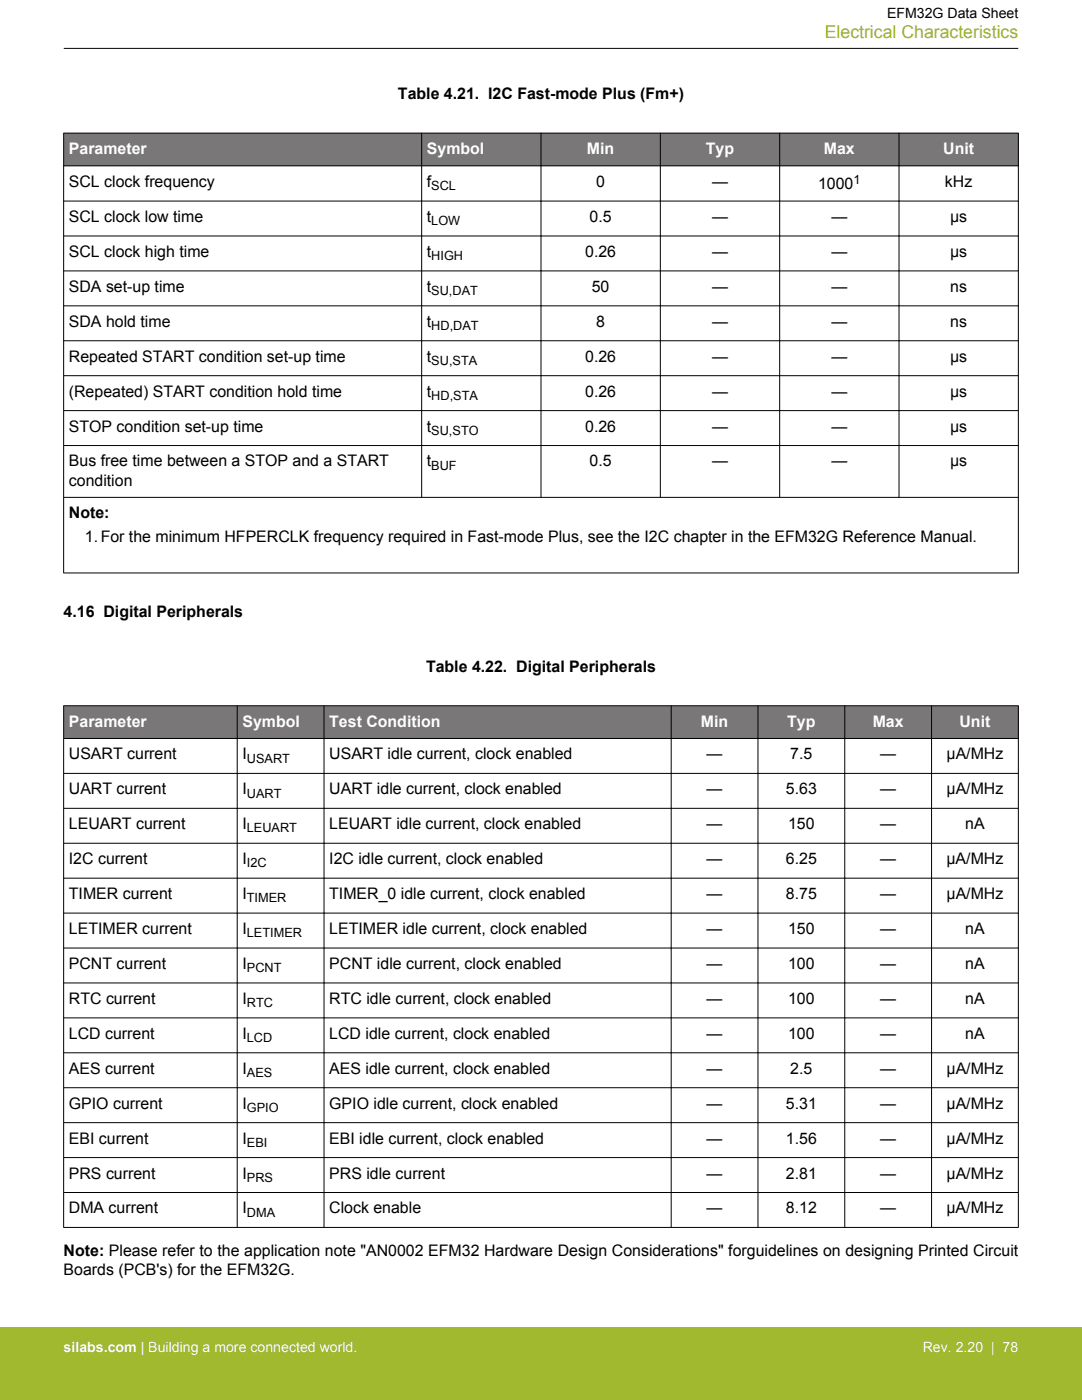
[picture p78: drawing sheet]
<svg xmlns="http://www.w3.org/2000/svg" width="216mm" height="279mm" viewBox="0 0 216 279" stroke-linecap="round" stroke-linejoin="round" font-family="sans-serif">
<defs><g id="words">
<text font-size="3.5" fill="#a1b92e" x="164.6" y="7.5">Electrical Characteristics</text>
<g font-size="3.2">
<text x="79.4" y="19.8">Table 4.21. I2C Fast-mode Plus (Fm+)</text>
<text x="13.7" y="37.3">SCL clock frequency</text>
<text x="85.2" y="37.3">f</text>
<text x="119" y="37.3">0</text>
<text x="142.1" y="37.3">—</text>
<text x="163.2" y="37.8">1000</text>
<text x="188.6" y="37.3">kHz</text>
<text x="13.7" y="44.3">SCL clock low time</text>
<text x="85.2" y="44.3">t</text>
<text x="117.6" y="44.3">0.5</text>
<text x="142.1" y="44.3">—</text>
<text x="165.9" y="44.3">—</text>
<text x="189.6" y="44.3">µs</text>
<text x="13.7" y="51.3">SCL clock high time</text>
<text x="85.2" y="51.3">t</text>
<text x="116.8" y="51.3">0.26</text>
<text x="142.1" y="51.3">—</text>
<text x="165.9" y="51.3">—</text>
<text x="189.6" y="51.3">µs</text>
<text x="13.7" y="58.2">SDA set-up time</text>
<text x="85.2" y="58.2">t</text>
<text x="118.1" y="58.2">50</text>
<text x="142.1" y="58.2">—</text>
<text x="165.9" y="58.2">—</text>
<text x="189.6" y="58.2">ns</text>
<text x="13.7" y="65.2">SDA hold time</text>
<text x="85.2" y="65.2">t</text>
<text x="119" y="65.2">8</text>
<text x="142.1" y="65.2">—</text>
<text x="165.9" y="65.2">—</text>
<text x="189.6" y="65.2">ns</text>
<text x="13.7" y="72.2">Repeated START condition set-up time</text>
<text x="85.2" y="72.2">t</text>
<text x="116.8" y="72.2">0.26</text>
<text x="142.1" y="72.2">—</text>
<text x="165.9" y="72.2">—</text>
<text x="189.6" y="72.2">µs</text>
<text x="13.7" y="79.2">(Repeated) START condition hold time</text>
<text x="85.2" y="79.2">t</text>
<text x="116.8" y="79.2">0.26</text>
<text x="142.1" y="79.2">—</text>
<text x="165.9" y="79.2">—</text>
<text x="189.6" y="79.2">µs</text>
<text x="13.7" y="86.1">STOP condition set-up time</text>
<text x="85.2" y="86.1">t</text>
<text x="116.8" y="86.1">0.26</text>
<text x="142.1" y="86.1">—</text>
<text x="165.9" y="86.1">—</text>
<text x="189.6" y="86.1">µs</text>
<text x="13.7" y="93.1">Bus free time between a STOP and a START</text>
<text x="85.2" y="93.1">t</text>
<text x="117.6" y="93.1">0.5</text>
<text x="142.1" y="93.1">—</text>
<text x="165.9" y="93.1">—</text>
<text x="189.6" y="93.1">µs</text>
<text x="13.7" y="96.9">condition</text>
<text x="13.7" y="103.4">Note:</text>
<text x="16.9" y="108.2">1.For the minimum HFPERCLK frequency required in Fast-mode Plus, see the I2C chapter in the EFM32G Reference Manual.</text>
<text x="12.7" y="123.2">4.16 Digital Peripherals</text>
<text x="85" y="134">Table 4.22. Digital Peripherals</text>
<text x="13.7" y="151.6">USART current</text>
<text x="48.4" y="151.6">I</text>
<text x="65.7" y="151.6">USART idle current, clock enabled</text>
<text x="141" y="151.6">—</text>
<text x="157.7" y="151.6">7.5</text>
<text x="175.6" y="151.6">—</text>
<text x="188.9" y="151.6">µA/MHz</text>
<text x="13.7" y="158.5">UART current</text>
<text x="48.4" y="158.5">I</text>
<text x="65.7" y="158.5">UART idle current, clock enabled</text>
<text x="141" y="158.5">—</text>
<text x="156.8" y="158.5">5.63</text>
<text x="175.6" y="158.5">—</text>
<text x="188.9" y="158.5">µA/MHz</text>
<text x="13.7" y="165.5">LEUART current</text>
<text x="48.4" y="165.5">I</text>
<text x="65.7" y="165.5">LEUART idle current, clock enabled</text>
<text x="141" y="165.5">—</text>
<text x="157.3" y="165.5">150</text>
<text x="175.6" y="165.5">—</text>
<text x="192.6" y="165.5">nA</text>
<text x="13.7" y="172.5">I2C current</text>
<text x="48.4" y="172.5">I</text>
<text x="65.7" y="172.5">I2C idle current, clock enabled</text>
<text x="141" y="172.5">—</text>
<text x="156.8" y="172.5">6.25</text>
<text x="175.6" y="172.5">—</text>
<text x="188.9" y="172.5">µA/MHz</text>
<text x="13.7" y="179.4">TIMER current</text>
<text x="48.4" y="179.4">I</text>
<text x="65.7" y="179.4">TIMER_0 idle current, clock enabled</text>
<text x="141" y="179.4">—</text>
<text x="156.8" y="179.4">8.75</text>
<text x="175.6" y="179.4">—</text>
<text x="188.9" y="179.4">µA/MHz</text>
<text x="13.7" y="186.4">LETIMER current</text>
<text x="48.4" y="186.4">I</text>
<text x="65.7" y="186.4">LETIMER idle current, clock enabled</text>
<text x="141" y="186.4">—</text>
<text x="157.3" y="186.4">150</text>
<text x="175.6" y="186.4">—</text>
<text x="192.6" y="186.4">nA</text>
<text x="13.7" y="193.4">PCNT current</text>
<text x="48.4" y="193.4">I</text>
<text x="65.7" y="193.4">PCNT idle current, clock enabled</text>
<text x="141" y="193.4">—</text>
<text x="157.3" y="193.4">100</text>
<text x="175.6" y="193.4">—</text>
<text x="192.6" y="193.4">nA</text>
<text x="13.7" y="200.4">RTC current</text>
<text x="48.4" y="200.4">I</text>
<text x="65.7" y="200.4">RTC idle current, clock enabled</text>
<text x="141" y="200.4">—</text>
<text x="157.3" y="200.4">100</text>
<text x="175.6" y="200.4">—</text>
<text x="192.6" y="200.4">nA</text>
<text x="13.7" y="207.3">LCD current</text>
<text x="48.4" y="207.3">I</text>
<text x="65.7" y="207.3">LCD idle current, clock enabled</text>
<text x="141" y="207.3">—</text>
<text x="157.3" y="207.3">100</text>
<text x="175.6" y="207.3">—</text>
<text x="192.6" y="207.3">nA</text>
<text x="13.7" y="214.3">AES current</text>
<text x="48.4" y="214.3">I</text>
<text x="65.7" y="214.3">AES idle current, clock enabled</text>
<text x="141" y="214.3">—</text>
<text x="157.7" y="214.3">2.5</text>
<text x="175.6" y="214.3">—</text>
<text x="188.9" y="214.3">µA/MHz</text>
<text x="13.7" y="221.3">GPIO current</text>
<text x="48.4" y="221.3">I</text>
<text x="65.7" y="221.3">GPIO idle current, clock enabled</text>
<text x="141" y="221.3">—</text>
<text x="156.8" y="221.3">5.31</text>
<text x="175.6" y="221.3">—</text>
<text x="188.9" y="221.3">µA/MHz</text>
<text x="13.7" y="228.2">EBI current</text>
<text x="48.4" y="228.2">I</text>
<text x="65.7" y="228.2">EBI idle current, clock enabled</text>
<text x="141" y="228.2">—</text>
<text x="156.8" y="228.2">1.56</text>
<text x="175.6" y="228.2">—</text>
<text x="188.9" y="228.2">µA/MHz</text>
<text x="13.7" y="235.2">PRS current</text>
<text x="48.4" y="235.2">I</text>
<text x="65.7" y="235.2">PRS idle current</text>
<text x="141" y="235.2">—</text>
<text x="156.8" y="235.2">2.81</text>
<text x="175.6" y="235.2">—</text>
<text x="188.9" y="235.2">µA/MHz</text>
<text x="13.7" y="242.2">DMA current</text>
<text x="48.4" y="242.2">I</text>
<text x="65.7" y="242.2">Clock enable</text>
<text x="141" y="242.2">—</text>
<text x="156.8" y="242.2">8.12</text>
<text x="175.6" y="242.2">—</text>
<text x="188.9" y="242.2">µA/MHz</text>
<text x="12.7" y="250.6">Note: Please refer to the application note &quot;AN0002 EFM32 Hardware Design Considerations&quot; forguidelines on designing Printed Circuit</text>
<text x="12.7" y="254.4">Boards (PCB's) for the EFM32G.</text>
</g>
<g font-size="3.2" fill="#fff">
<text x="13.7" y="30.7">Parameter</text>
<text x="85.2" y="30.7">Symbol</text>
<text x="117.1" y="30.7">Min</text>
<text x="140.8" y="30.7">Typ</text>
<text x="164.4" y="30.7">Max</text>
<text x="188.2" y="30.7">Unit</text>
<text x="13.7" y="145">Parameter</text>
<text x="48.4" y="145">Symbol</text>
<text x="65.7" y="145">Test Condition</text>
<text x="139.9" y="145">Min</text>
<text x="157.1" y="145">Typ</text>
<text x="174.1" y="145">Max</text>
<text x="191.5" y="145">Unit</text>
</g>
<text font-size="2.8" x="177" y="3.5">EFM32G Data Sheet</text>
<g font-size="2.8" fill="#fff">
<text x="12.7" y="269.9">silabs.com | Building a more connected world.</text>
<text x="184.1" y="269.9">Rev. 2.20 | 78</text>
</g>
<g font-size="2.5">
<text x="86.1" y="37.9">SCL</text>
<text x="170.3" y="36.7">1</text>
<text x="86.1" y="44.9">LOW</text>
<text x="86.1" y="51.9">HIGH</text>
<text x="86.1" y="58.9">SU,DAT</text>
<text x="86.1" y="65.9">HD,DAT</text>
<text x="86.1" y="72.8">SU,STA</text>
<text x="86.1" y="79.8">HD,STA</text>
<text x="86.1" y="86.8">SU,STO</text>
<text x="86.1" y="93.7">BUF</text>
<text x="49.3" y="152.2">USART</text>
<text x="49.3" y="159.2">UART</text>
<text x="49.3" y="166.1">LEUART</text>
<text x="49.3" y="173.1">I2C</text>
<text x="49.3" y="180.1">TIMER</text>
<text x="49.3" y="187">LETIMER</text>
<text x="49.3" y="194">PCNT</text>
<text x="49.3" y="201">RTC</text>
<text x="49.3" y="208">LCD</text>
<text x="49.3" y="214.9">AES</text>
<text x="49.3" y="221.9">GPIO</text>
<text x="49.3" y="228.9">EBI</text>
<text x="49.3" y="235.8">PRS</text>
<text x="49.3" y="242.8">DMA</text>
</g>
</g></defs>
<g fill="#797777">
<path d="M12.7 26.6h190.5v6.5h-190.5z" fill-rule="evenodd"/>
<path d="M12.7 26.6h190.5v6.5h-190.5z" fill-rule="evenodd"/>
</g>
<g fill="none" stroke="#000" stroke-width=".2">
<path d="M12.7 26.6h190.5M12.7 33.1h190.5M12.7 26.5v87.9M84.1 26.5v72.8M107.9 26.5v72.8M131.8 26.5v72.8M155.6 26.5v72.8M179.4 26.5v72.8M203.2 26.5v87.9M12.7 40.1h190.5M12.7 47.1h190.5M12.7 54.1h190.5"/>
<path d="M12.7 61h190.5M12.7 68h190.5M12.7 75h190.5M12.7 81.9h190.5M12.7 88.9h190.5M12.7 99.3h190.5M12.7 114.3h190.5"/>
</g>
<g fill="#797777">
<path d="M12.7 140.8h190.5v6.6h-190.5z" fill-rule="evenodd"/>
<path d="M12.7 140.8h190.5v6.6h-190.5z" fill-rule="evenodd"/>
</g>
<g fill="none" stroke="#000" stroke-width=".2">
<path d="M12.7 9.7h190.5M12.7 140.8h190.5M12.7 147.4h190.5M12.7 154.3h190.5M12.7 140.8v104.2M47.3 140.8v104.2M64.7 140.8v104.2M133.9 140.8v104.2M151.2 140.8v104.2M168.6 140.8v104.2M185.9 140.8v104.2M203.2 140.8v104.2"/>
<path d="M12.7 161.3h190.5M12.7 168.3h190.5M12.7 175.3h190.5M12.7 182.2h190.5M12.7 189.2h190.5M12.7 196.2h190.5M12.7 203.1h190.5M12.7 210.1h190.5M12.7 217.1h190.5M12.7 224h190.5M12.7 231h190.5M12.7 238h190.5"/>
<path d="M12.7 245h190.5"/>
</g>
<path d="M0 264.9h215.9v14.5h-215.9z" fill="#a1b92e"/>
<use href="#words"/>
</svg>
